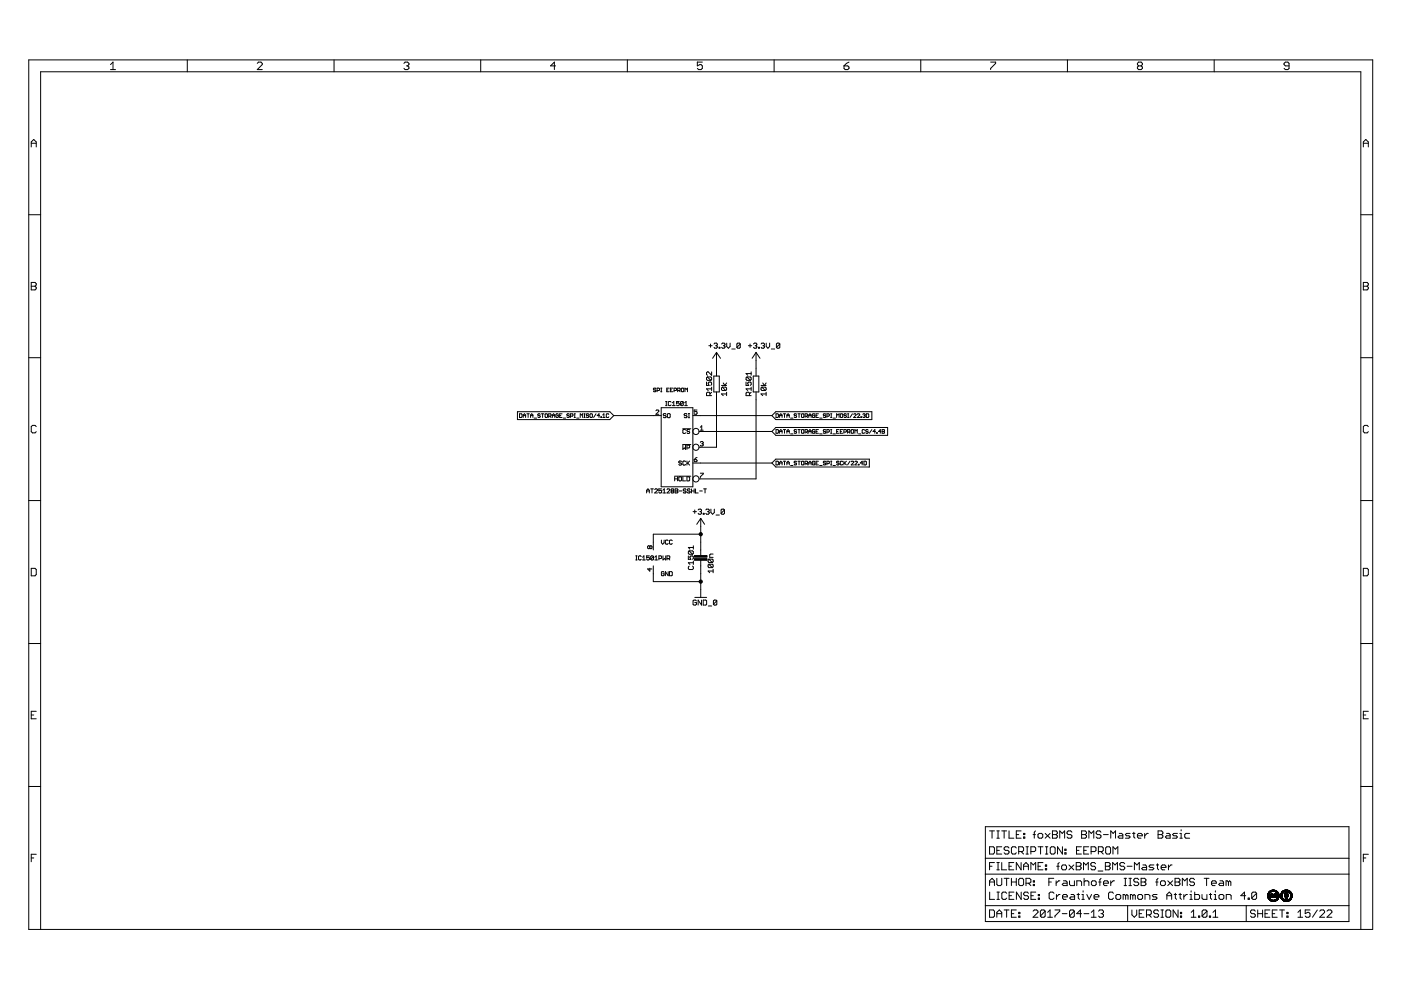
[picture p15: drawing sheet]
<svg xmlns="http://www.w3.org/2000/svg" width="297mm" height="210mm" viewBox="0 0 297 210" stroke-linecap="round" stroke-linejoin="round" font-family="sans-serif">
<g fill="none" stroke="#000" stroke-width=".21">
<path d="M6.1 12.7h284.9v184.4h-284.9zM23.4 13.7l.6-.5v1.6M23.4 14.8h1.1M39.7 12.7v2.5M54.5 13.4l.3-.2h.5l.3 .2v.3l-1.1 1.1h1.1M70.8 12.7v2.5M85.6 13.4l.3-.2h.5l.3 .2v.3l-.3 .3M86.2 14h.2M86.4 14l.3 .2v.3l-.3 .3h-.5l-.3-.3M101.9 12.7v2.5M117.8 14h-1.1l.8-.8v1.6M133 12.7v2.5"/>
<path d="M148.9 13.2h-1.1v.8l.6-.3h.2l.3 .3v.5l-.3 .3h-.5l-.3-.3M164.1 12.7v2.5M178.9 14h.8l.3 .2v.3l-.3 .3h-.5l-.3-.3zM180 13.2l-1.1 .8M195.2 12.7v2.5M210 13.2h1.1v.2l-1.1 1.1v.3M226.3 12.7v2.5M241.4 14l-.2-.3v-.3l.2-.2h.5l.3 .2v.3l-.3 .3M241.4 14l-.2 .2v.3l.2 .3h.5l.3-.3v-.3l-.3-.2M241.4 14h.5M257.4 12.7v2.5M273.3 14h-.8l-.3-.3v-.3l.3-.2h.5l.3 .2v1.1l-.3 .3h-.5l-.3-.3"/>
<path d="M6.6 31.2v-1.1l.6-.5 .5 .5v1.1M6.6 30.4h1.1M289.1 30.4h1M289.1 31.2v-1.1l.5-.5 .5 .5v1.1M6.1 45.5h2.5M6.6 59.9h.8l.3 .3v.2l-.3 .3 .3 .2v.3l-.3 .3h-.8zM288.5 45.5h2.5M289.1 59.9h.8l.2 .3v.2l-.2 .3 .2 .2v.3l-.2 .3h-.8zM6.1 75.8h2.5M6.6 60.7h.8M150 79.9l-.2 .2v.4l.2 .1h.7M150 79.9h.7l.2 .2-.2 .5"/>
<path d="M150 79.9l.7 .7M150.3 73.3h.7M150.6 72.9v.7M150.9 78.8v.8l-.7-.8-.4 .2v.4l.2 .2M151.3 79.7h1.2v3.4h-1.2zM151.4 72.9l.2-.2h.3l.2 .2-.2 .4M151.7 73.3h.2M151.9 73.3l.2 .2-.2 .3h-.3l-.2-.2M151.9 74.7v5M151.9 74.7l.9 1.3M151.9 74.7l-.8 1.3M152.5 73.6h.1v.2h-.1z"/>
<path d="M153 72.9l.2-.2h.3l.2 .2-.2 .4M153.4 73.3h.1M153.5 73.3l.2 .2-.2 .3h-.3l-.2-.2M154.1 72.7v.8l.3 .3 .4-.3v-.8M155.2 74h.7M157 72.9l-.2-.2h-.4l-.2 .2v.7M157 72.9v.7l-.2 .2h-.4l-.2-.2M157 72.9l-.8 .7M158.4 79.9l-.2 .2v.4l.2 .1h.7M158.4 79.9h.7l.2 .2-.2 .5M158.4 79.9l.7 .7M158.7 73.3h.7"/>
<path d="M159 72.9v.7M159.3 78.8v.8M159.3 79.2h-1.1l.3 .4M159.7 79.7h1.2v3.4h-1.2zM159.7 72.9l.2-.2h.4l.2 .2-.2 .4M160.1 73.3h.2M160.3 73.3l.2 .2-.2 .3h-.4l-.2-.2M160.3 74.7v5M160.3 74.7l.8 1.3M160.3 74.7l-.8 1.3M160.8 73.6h.2v.2h-.2zM161.4 72.9l.1-.2h.4l.2 .2-.2 .4"/>
<path d="M161.7 73.3h.2M161.9 73.3l.2 .2-.2 .3h-.4l-.1-.2M162.5 72.7v.8l.3 .3 .4-.3v-.8M163.5 74h.8M165.3 72.9l-.2-.2h-.3l-.2 .2v.7M165.3 72.9v.7l-.2 .2h-.3l-.2-.2M165.3 72.9l-.7 .7M288.5 75.8h2.5M289.1 60.7h.8M7.7 90.4l-.3-.2h-.5l-.3 .2v1.1l.3 .3h.5l.3-.3M109.7 87.3h19.6l.8 .8-.8 .9h-19.6zM110.2 87.7l.5 .2-.1 .6h-.4z"/>
<path d="M110.9 88.5v-.5l.3-.3 .2 .3v.5M110.9 88.1h.5M111.7 87.7h.5M112 87.7v.8M112.5 88.1h.5M112.5 88.5v-.5l.2-.3 .3 .3v.5M113.2 88.6h.6M114.5 87.9l-.1-.2-.4 .2 .2 .2 .3 .1-.1 .3-.4-.1M114.8 87.7h.5M115 87.7v.8M115.7 87.7l.4 .2-.1 .6-.4-.1zM116.3 88.2h.4l.1-.3-.5-.2v.8"/>
<path d="M116.6 88.2l.2 .3M117.1 88.1h.5M117.1 88.5v-.5l.3-.3 .2 .3v.5M118.4 87.9l-.1-.2-.4 .2 .1 .6 .4-.1v-.3h-.3M118.7 88.1h.2M119.2 87.7h-.5v.8h.5M119.4 88.6h.5M120.7 87.9l-.1-.2-.4 .2 .1 .2 .4 .1-.1 .3-.4-.1M121 88.2h.3l.2-.3-.5-.2v.8M121.7 88.5h.3M121.7 87.7h.3M121.9 87.7v.8"/>
<path d="M122.3 88.6h.5M123 88.5v-.8l.3 .3 .2-.3v.8M123.8 88.5h.3M123.8 87.7h.3M123.9 87.7v.8M124.8 87.9l-.1-.2-.4 .2 .1 .2 .4 .1-.1 .3-.4-.1M125.1 87.9l.1-.2 .4 .2-.1 .6-.4-.1zM126.4 87.7l-.5 .8M127.1 88.1h-.5l.4-.4v.8M127.4 88.4l.1 .1zM127.8 88.5h.5M127.8 88l.2-.3v.8"/>
<path d="M129.1 87.9l-.2-.2-.4 .2 .2 .6 .4-.1M130.1 88.1h10.1M139.1 87.1l.1-.2 .5 .2-.6 .7h.6M139.1 82.4l-.4-.1-.2 .2 .4 .2 .2 .2-.2 .2-.4-.2M139.3 82.8h.4l.1-.4-.5-.1v.8M140.1 82.3h.2M140.1 83.1h.2M140.2 86.4h6.7v16.8h-6.7zM140.2 82.3v.8M141.1 86h.3M141.1 85.1h.3M141.2 87.8l-.4-.1-.2 .3 .5 .1 .1 .3-.1 .2-.5-.2"/>
<path d="M141.3 85.1v.9M141.4 82.7h.2M141.6 87.7l.5 .1v.6l-.2 .2-.4-.2v-.6zM141.9 82.3h-.5v.8h.5M142.1 82.7h.3M142.3 85.3l-.2-.2-.4 .2v.6l.1 .1 .5-.1M142.6 85.4l.3-.3v.9M142.6 86h.6M142.7 82.3h-.6v.8h.6M142.9 82.8h.4l.1-.4-.5-.1v.8M143.7 82.8h.4l.1-.4-.5-.1v.8M144 82.8l.2 .3"/>
<path d="M144 85.1h-.6v.5l.3-.2 .3 .2-.1 .4-.5-.1M144.5 82.4l.1-.1 .4 .1-.2 .7-.3-.2zM144.5 97.9l-.1-.2-.5 .2 .2 .3 .4 .1-.1 .3-.5-.1M144.7 90.9h1.8M144.7 94.3h1.8M144.8 94.4v.9l.3-.3 .3 .3v-.9M144.9 85.3l-.2 .7-.4-.1M144.9 85.3l-.2-.2-.4 .2v.6M144.9 85.3l-.6 .6M145.2 85.4l.3-.3v.9M145.2 86h.5M145.2 83.1v-.8l.3 .2 .3-.2v.8"/>
<path d="M145.4 91.2l-.2-.2-.4 .2v.6l.1 .1 .5-.1M145.4 97.9l-.2-.2-.4 .2v.6l.1 .1 .5-.1M145.6 87.8l-.4-.1-.1 .3 .4 .1 .1 .3-.1 .2-.4-.2M145.6 95h.5l.1-.2-.1-.4h-.5v.9M145.6 97.7v.9M145.8 98.2l.4 .4M145.9 87.7h.3M145.9 88.6h.3M146.1 87.7v.9M146.2 91.2l-.4-.2-.2 .3 .5 .2 .1 .3-.1 .1-.5-.1M146.2 97.7l-.6 .6M146.9 98.2h16.8"/>
<path d="M146.9 88.1h16.8M147.2 97.5h.4l.2 .2-.5 .2zM147.8 86.9h-.6v.5l.3-.2 .3 .2-.2 .4-.4-.1M147.8 97l-.6 .5M148.2 91.5h15.5M148.5 93.8l.4-.2 .2 .2-.2 .3M148.5 90.6l.3-.3v.9M148.5 91.2h.6M148.8 94.1h.1M148.9 94.1l.2 .1-.2 .4-.4-.2M149.8 81v.7h.5l-.1-.3 .1-.4h.4l.2 .2-.2 .5M150.5 83.9v-.5l-.2-.2h-.3l-.2 .2v.5h1.1"/>
<path d="M150.9 82.4h-1.1l.4 .4M150.9 83.2l-.4 .3M150.9 82.1v.7M151.9 83.1v11.7h-3.7M153 81.7h1.1M153.2 82.1l-.2 .2v.3l.2 .2h.7M153.2 82.1h.7l.2 .2v.3l-.2 .2M153.2 82.1l.7 .7M153.3 81.2l.4 .5 .4-.5M154.1 83.5h-1.1l.3 .4M154.1 83.2v.7M158.2 81v.7h.5l-.2-.3 .2-.4h.4l.2 .2-.2 .5"/>
<path d="M158.9 83.9v-.5l-.2-.2h-.3l-.2 .2v.5h1.1M159.3 83.2l-.4 .3M159.3 82.4h-1.1l.3 .4M159.3 82.1v.7M160.3 83.1v18.4h-12.1M161.4 81.7h1M161.5 82.1h.7l.2 .2v.3l-.2 .2M161.5 82.1l-.1 .2v.3l.1 .2h.7M161.5 82.1l.7 .7M161.7 81.2l.4 .5 .3-.5M162.4 83.5h-1l.3 .4M162.4 83.2v.7"/>
<path d="M164.5 90.6h23.7v1.7h-23.7l-.8-.8zM164.5 97.3h19.8v1.7h-19.8l-.8-.8zM164.5 87.3h20.3v1.7h-20.3l-.8-.9zM164.5 87.7l.5 .2-.1 .6h-.4zM164.5 91.1l.5 .1-.1 .7h-.4zM164.5 97.8l.5 .1-.1 .7h-.4zM165.3 88.5v-.5l.2-.3 .3 .3v.5M165.3 91.9v-.5l.2-.3 .3 .3v.5M165.3 98.6v-.6l.2-.2 .3 .2v.6M165.3 91.5h.5M165.3 98.2h.5M165.3 88.1h.5"/>
<path d="M166.1 91.1h.5M166.1 97.8h.5M166.1 87.7h.5M166.3 87.7v.8M166.3 91.1v.8M166.3 97.8v.8M166.8 88.5v-.5l.3-.3 .2 .3v.5M166.8 91.5h.5M166.8 91.9v-.5l.3-.3 .2 .3v.5M166.8 98.6v-.6l.3-.2 .2 .2v.6M166.8 98.2h.5M166.8 88.1h.5"/>
<path d="M167.6 92h.5M167.6 98.7h.5M167.6 88.6h.5M168.9 87.9l-.1-.2-.4 .2 .1 .2 .4 .1-.1 .3-.4-.1M168.9 91.2l-.1-.1-.4 .1 .1 .3 .4 .1-.1 .3-.4-.2M168.9 97.9l-.1-.1-.4 .1 .1 .3 .4 .1-.1 .3-.4-.2M169.2 91.1h.5M169.2 97.8h.5M169.2 87.7h.5M169.4 87.7v.8M169.4 91.1v.8M169.4 97.8v.8"/>
<path d="M169.9 97.9l.2-.1 .3 .1-.1 .7-.4-.2zM169.9 87.9l.2-.2 .3 .2-.1 .6-.4-.1zM169.9 91.2l.2-.1 .3 .1-.1 .7-.4-.2zM170.7 91.6l.5-.1-.1-.4h-.4v.8M170.7 88.2h.4l.1-.3-.5-.2v.8M170.7 98.3h.4l.1-.4-.5-.1v.8M171 91.6l.2 .3M171 98.3l.2 .3M171 88.2l.2 .3M171.5 91.5h.5M171.5 88.5v-.5l.2-.3 .3 .3v.5M171.5 91.9v-.5l.2-.3 .3 .3v.5"/>
<path d="M171.5 98.6v-.6l.2-.2 .3 .2v.6M171.5 98.2h.5M171.5 88.1h.5M172.8 87.9l-.2-.2-.4 .2v.5l.4 .1 .2-.4h-.3M172.8 91.2l-.2-.1-.4 .1v.5l.4 .2 .2-.4h-.3M172.8 97.9l-.2-.1-.4 .1v.5l.4 .2 .2-.4h-.3M173 91.5h.3M173 98.2h.3M173 88.1h.3M173.5 91.1h-.5v.8h.5M173.5 87.7h-.5v.8h.5M173.5 97.8h-.5v.8h.5"/>
<path d="M173.8 92h.5M173.8 98.7h.5M173.8 88.6h.5M175.1 87.9l-.2-.2-.3 .2 .1 .2 .4 .1-.2 .3-.3-.1M175.1 91.2l-.2-.1-.3 .1 .1 .3 .4 .1-.2 .3-.3-.2M175.1 97.9l-.2-.1-.3 .1 .1 .3 .4 .1-.2 .3-.3-.2M175.3 98.3l.5-.1-.1-.4h-.4v.8M175.3 91.6l.5-.1-.1-.4h-.4v.8M175.3 88.2l.5-.1-.1-.4h-.4v.8M176.1 91.9h.3M176.1 91.1h.3M176.1 98.6h.3"/>
<path d="M176.1 97.8h.3M176.1 88.5h.3M176.1 87.7h.3M176.2 87.7v.8M176.2 91.1v.8M176.2 97.8v.8M176.6 92h.5M176.6 98.7h.5M176.6 88.6h.5M177.4 91.5h.3M177.4 88.5v-.8l.3 .3 .2-.3v.8M177.9 91.1h-.5v.8h.5"/>
<path d="M177.9 97.9l-.1-.1-.4 .1 .1 .3 .4 .1-.1 .3-.4-.2M178.2 91.5h.2M178.3 87.7l.4 .2-.2 .6-.3-.1zM178.7 91.1h-.5v.8h.5M178.7 97.9l-.2-.1-.3 .1v.5l.1 .2 .4-.2M178.9 91.6l.6-.1-.2-.4h-.4v.8M178.9 97.8v.8M179 98.2l.5 .4M179.5 87.9l-.2-.2-.4 .2 .1 .2 .5 .1-.2 .3-.4-.1M179.5 97.8l-.6 .5M179.7 91.6l.5-.1-.1-.4h-.4v.8M179.7 88.5h.3"/>
<path d="M179.7 87.7h.3M179.8 87.7v.8M180 91.6l.2 .3M180.2 97.8l-.5 .8M180.5 97.9l.1-.1 .4 .1-.5 .7h.5M180.6 91.1l.4 .1v.5l-.2 .2-.3-.2zM180.7 87.7l-.5 .8M181 87.9l.1-.2 .4 .2-.5 .6h.5M181.3 91.9v-.8l.2 .3 .3-.3v.8M181.3 97.9l.1-.1 .4 .1-.5 .7h.5M181.8 87.9l.1-.2 .4 .2-.5 .6h.5M182 92h.5"/>
<path d="M182 98.4l.1 .2zM182.5 88.4l.2 .1zM182.9 98.2h-.5l.4-.4v.8M182.9 87.9l.4-.2 .1 .2-.1 .2M183.2 97.8l.5 .1-.1 .7h-.4zM183.2 88.1h.1M183.3 91.2l-.1-.1-.4 .1v.5l.1 .2 .4-.2M183.3 88.1l.1 .1-.1 .3-.4-.1M183.7 87.7l.5 .2-.1 .6h-.4zM184.1 91.2l-.2-.1-.3 .1 .1 .3 .4 .1-.2 .3-.3-.2M184.8 91.1l-.5 .8M185.6 91.5h-.5l.4-.4v.8"/>
<path d="M185.9 91.7l.1 .2zM186.8 91.5h-.5l.3-.4v.8M187 91.1l.5 .1-.1 .7h-.4zM187 91.5h.4M290.1 90.4l-.2-.2h-.6l-.2 .2v1.1l.2 .3h.6l.2-.3M6.1 106.1h2.5M134.8 118.7h.3M134.8 117.9h.3M134.9 117.9v.8M136 118l-.2-.1-.4 .1v.6l.1 .1 .5-.1M136.2 118.7h.6M136.2 118.2l.3-.3v.8"/>
<path d="M137.1 104.5v-.6l.3-.2 .3 .2v.6M137.1 104.1h.6M137.7 117.9h-.6v.4l.3-.1 .3 .1-.2 .4-.4-.1M137.8 115.9l.1-.2 .3 .2v.3l-.1 .1-.3-.1M137.8 115.9v.3M137.8 115.9l-.2-.2-.3 .2 .2 .4 .3-.1M138 103.7h.5M138.2 103.7v.8M138.5 120v3.3h10.1M138.6 118v.6l-.2 .1-.4-.1M138.6 118l-.5-.1-.1 .1v.6M138.6 118l-.6 .6"/>
<path d="M138.8 103.8l.2-.1 .4 .1-.6 .7h.6M138.8 118.7h.6M138.8 118.2l.3-.3v.8M139.7 118.4l.6-.1-.2-.4h-.4v.8M140.2 114.5v.6l.3 .3 .3-.3v-.6M140.3 103.7h-.6v.4l.3-.2 .3 .2-.2 .4-.4-.1M140.5 104.5h.6M140.5 103.9l.3-.2v.8M140.6 117.9v.8l.2-.3 .3 .3v-.8M141.4 103.8l.2-.1 .4 .1-.6 .7h.6M141.4 118.4h.5l.1-.4-.1-.1h-.5v.8M141.7 114.6l-.2-.1-.4 .1v.6l.1 .2 .5-.2"/>
<path d="M141.7 118.4l.3 .3M142.4 104.1h.3M142.4 104.1l-.1-.2 .1-.2 .5 .1-.2 .3M142.4 104.1l-.1 .1 .1 .3 .5-.1-.2-.3M142.5 114.6l-.1-.1-.5 .1v.6l.2 .2 .4-.2M143 101h3.5M143 101.5h.6M143 101.1v.9M143.2 104.1h.4M143.2 103.7h.4l.1 .1-.1 .3 .1 .3-.1 .1h-.4zM143.6 101.1v.9M143.9 101.2l.2-.1 .4 .1-.1 .8-.5-.2z"/>
<path d="M144 104.1h.6M144.8 101.1v.9h.6M145.5 103.8l-.2-.1-.4 .1 .1 .3 .5 .1-.2 .3-.4-.1M145.6 101.1h.5l.1 .1v.6l-.1 .2h-.5zM145.9 117.9v.7h.6l-.2-.6 .5-.1 .2 .1-.2 .6M146.1 116.8l-.2 .2 .2 .5h.7M146.1 116.8h.7l.2 .2-.2 .5M146.1 116.8l.7 .7M146.3 103.8l-.1-.1-.5 .1 .2 .3 .4 .1-.1 .3-.5-.1M146.6 104.1h.6M146.6 103.7v.8M146.9 108.5h.8"/>
<path d="M147 115.7v.7M147 119v.7M147 119.3h-1.1l.4 .4M147 116.1h-1.1l.4 .3M147.2 103.7v.8M147.3 108.1v.7M147.5 103.7v.8h.5M148 108.1l.5-.2 .2 .2-.2 .4M148.3 104.1h.6M148.4 108.5h.1M148.5 100.3h.6l-.6 1M148.5 108.5l.2 .2-.2 .3h-.3l-.2-.2"/>
<path d="M148.6 109.9v7.9M148.6 118.8v7.9M148.6 109.9l.8 1.3M148.6 109.9l-.9 1.3M148.6 113.3h-10.1v3.3M149.1 108.8h.2v.2h-.2zM149.2 103.7h.6M149.5 103.7v.8M149.6 108.1l.2-.2h.4l.2 .2-.2 .4M150 108.5h.2M150.2 108.5l.2 .2-.2 .3h-.4l-.2-.2M150.3 118.6h.7l.2 .1-.2 .6"/>
<path d="M150.3 119.6h.7l.2 .2-.2 .6M150.3 119.6l-.2 .2 .2 .6h.7M150.3 118.6l-.2 .1 .2 .6h.7M150.3 119.6l.7 .8M150.3 118.6l.7 .7M150.7 107.9v.8l.4 .3 .3-.3v-.8M151.2 117.5h-.5l-.2 .1v.6h.7M151.8 109.2h.7M153.6 108.1l-.2-.2h-.3l-.2 .2v.7M153.6 108.1v.7l-.2 .2h-.3l-.2-.2M153.6 108.1l-.7 .7M288.5 106.1h2.5"/>
<path d="M6.1 136.4h2.5M6.6 120.5h.8l.3 .3v1l-.3 .3h-.8zM137.8 120.5v.6l-.5-.5h.9M140.8 121.3l-.1-.1-.5 .1 .2 .8 .4-.2v-.3h-.3M141.7 121.2v.9l-.6-.9v.9M141.9 121.2h.5l.1 .1v.6l-.1 .2h-.5zM146.1 120l-.2 .2 .2 .6h.7l.2-.2-.2-.6M147.3 126.7h2.5M147.7 127.4l-.2-.2-.6 .2v.7l.2 .2 .6-.2v-.3h-.4M148.7 127.2v1.1l-.7-1.1v1.1M149.1 127.2h.5l.2 .2v.7l-.2 .2h-.5zM150.2 128.5h.7"/>
<path d="M151.2 121.1h-1.1l.4 .3M151.2 120.7v.7M152 127.4l-.2-.2-.5 .2v.7M152 127.4v.7l-.2 .2-.5-.2M152 127.4l-.7 .7M288.5 136.4h2.5M289.1 120.5h.8l.2 .3v1l-.2 .3h-.8zM6.6 151.6h.6M7.7 150.8h-1.1v1.6h1.1M289.1 151.6h.5M290.1 150.8h-1v1.6h1M6.1 166.8h2.5"/>
<path d="M208.9 175.3h77.1v20.1h-77.1zM209.8 179.5h.8l.2 .3v1l-.2 .3h-.8zM209.8 176.2h1M210.3 176.2v1.5M211.3 176.2h.6M211.3 177.7h.6M211.6 176.2v1.5M212.4 179.5h-1.1v1.6h1.1M212.4 176.2h1M212.9 176.2v1.5M213.9 176.2v1.5h1M213.9 179.8l-.2-.3h-.6l-.2 .3v.2l.2 .3h.6l.2 .3v.2l-.2 .3h-.6l-.2-.3"/>
<path d="M215.5 179.8l-.3-.3h-.5l-.3 .3v1l.3 .3h.5l.3-.3M215.5 177h.5M216.5 176.2h-1v1.5h1M217 176.7h.3v.3h-.3zM217 177.5h.3v.2h-.3zM217.5 179.5h.5M217.8 179.5v1.6M219 177h.5M219.5 176.2l-.2 .2v1.3M220.1 177l.2-.3h.5l.3 .3v.5l-.3 .2h-.5l-.2-.2zM220.1 179.5h1M220.6 179.5v1.6"/>
<path d="M221.6 176.7l1 1M221.6 179.5h.6M221.9 179.5v1.6M222.6 176.7l-1 1M222.7 179.8l.2-.3h.5l.3 .3v1l-.3 .3h-.5l-.2-.3zM223.1 176.2h.8l.3 .2v.3l-.3 .3 .3 .2v.3l-.3 .2h-.8zM223.1 177h.8M224.7 177.7v-1.5l.5 .5 .5-.5v1.5M225.3 179.5v1.6l-1.1-1.6v1.6M227.3 176.4l-.3-.2h-.5l-.3 .2v.3l.3 .3h.5l.3 .2v.3l-.3 .2h-.5l-.3-.2M229.3 179.5h-1.1v1.6h1.1M229.3 176.2h.8l.3 .2v.3l-.3 .3 .3 .2v.3l-.3 .2h-.8z"/>
<path d="M229.3 177h.8M230.8 179.5h-1v1.6h1M230.9 177.7v-1.5l.5 .5 .5-.5v1.5M233.4 176.4l-.2-.2h-.5l-.3 .2v.3l.3 .3h.5l.2 .2v.3l-.2 .2h-.5l-.3-.2M234 177h1M234.4 179.8l.3-.3h.5l.3 .3v1l-.3 .3h-.5l-.3-.3zM235.5 177.7v-1.5l.5 .5 .5-.5v1.5M237.3 176.7h.5l.3 .3v.7h-.8l-.3-.2 .3-.3h.8M239.6 176.7h-.8l-.2 .3 .2 .2h.6l.2 .3-.2 .2h-.8M240.1 176.7h.5M240.4 176.4v1.1l.2 .2M241.2 177.2h1v-.2l-.3-.3h-.5l-.2 .3v.5l.2 .2h.5"/>
<path d="M242.7 176.7v1M243.5 176.7h-.3l-.5 .5M245.5 176.2h.8l.2 .2v.3l-.2 .3 .2 .2v.3l-.2 .2h-.8zM245.5 177h.8M247.3 176.7h.5l.3 .3v.7h-.8l-.2-.2 .2-.3h.8M249.6 176.7h-.7l-.3 .3 .3 .2h.5l.2 .3-.2 .2h-.8M250.1 177.7h.6M250.1 176.7h.3v1M250.4 175.9v.3M252.2 176.7h-.8l-.2 .3v.5l.2 .2h.8M288.5 166.8h2.5M6.6 181.9h.6"/>
<path d="M7.7 181.1h-1.1v1.6M8.6 197.1v-181.9h279.9v181.9M208.9 192h77.1M208.9 185.3h77.1M208.9 182h77.1M209.8 192.9h.8l.2 .3v1l-.2 .3h-.8zM209.8 187.8v-1l.5-.6 .5 .6v1M209.8 183.7h.5M209.8 187h1M209.8 189.1v1.6h1.1M210.8 182.9h-1v1.5M211.3 193.7h1.1"/>
<path d="M211.3 182.9h.6M211.3 184.4h.6M211.3 186.2v1.3l.3 .3h.5l.3-.3v-1.3M211.3 194.5v-1.1l.6-.5 .5 .5v1.1M211.3 180.3h.6M211.4 190.7h.5M211.4 189.1h.5M211.6 182.9v1.5M211.6 189.1v1.6M212.4 182.9v1.5h1M212.9 192.9h1M212.9 186.2h1"/>
<path d="M213.4 186.2v1.6M213.4 192.9v1.6M213.4 189.4l-.2-.3h-.5l-.3 .3v1l.3 .3h.5l.2-.3M213.9 183.7h.5M214 189.9h.5M214.4 193.7h.5M214.4 186.2v1.6M214.4 187h1.1M214.9 182.9h-1v1.5h1M215 189.1h-1v1.6h1M215.5 192.9h-1.1v1.6h1.1M215.5 186.2v1.6"/>
<path d="M216 180.6h.8l.2-.3v-.5l-.2-.3h-.8v1.6M216 193.4h.2v.3h-.2zM216 194.2h.2v.3h-.2zM216.2 186.2h.6l.2 .3v1l-.2 .3h-.6l-.2-.3v-1zM216.5 182.9v1.5l-1-1.5v1.5M216.5 180.6l.5 .5M216.5 189.1v1.6l-1-1.6v1.6M217 183.7h1M217 184.4v-1l.5-.5 .5 .5v1M217.5 187.3h.8l.3-.3v-.5l-.3-.3h-.8v1.6M217.5 181.1h.5M218 187.3l.6 .5"/>
<path d="M218.1 189.4l-.3-.3h-.5l-.3 .3v.3l.3 .2h.5l.3 .3v.2l-.3 .3h-.5l-.3-.3M218.6 180.6h.7l.3-.3v-.5l-.3-.3h-.7v1.6M218.6 184.4v-1.5l.5 .5 .5-.5v1.5M218.6 189.9h.5M219 193.2l.3-.3h.5l.3 .3v.2l-1.1 1.1h1.1M219.1 186.8h.2v.2h-.2zM219.1 187.5h.2v.3h-.2zM219.6 189.1h-1v1.6h1M220.1 183.7h.5M220.1 190.4h.3v.3h-.3zM220.1 189.7h.3v.2h-.3zM221.1 182.9h-1v1.5h1"/>
<path d="M221.6 193.2v1l-.3 .3h-.5l-.2-.3M221.6 193.2l-.3-.3h-.5l-.2 .3v1M221.6 193.2l-1 1M221.6 183.4h.3v.3h-.3zM221.6 184.2h.3v.2h-.3zM221.6 181.1h.6M222.1 194.5h1M222.1 193.4l.5-.5v1.6M222.4 187h.5M223.4 186.2h-1v1.6M223.5 189.4l-.3-.3h-.5l-.3 .3v1l.3 .3h.5l.3-.3M223.7 192.9h1v.3l-1 1v.3"/>
<path d="M223.9 186.8v1M224 189.7v1M224 183.7h.6M224.6 182.9l-.3 .2v1.3M224.7 186.8h-.2l-.6 .5M224.7 189.7h-.2l-.5 .5M225.2 193.7h1M225.3 190.2h1v-.3l-.3-.2h-.5l-.2 .2v.5l.2 .3h.5M225.3 183.4h.6l.2 .3v.5l-.2 .2h-.6l-.2-.2v-.5zM225.5 186.8h.5l.3 .2v.8h-.8l-.3-.3 .3-.2h.8M225.8 180.8h.2v.3h-.2zM225.8 180h.2v.3h-.2z"/>
<path d="M226.6 183.4l1.1 1M226.8 186.8v.7l.2 .3h.8v-1M227.1 189.7h.5l.2 .2v.8h-.7l-.3-.3 .3-.2h.7M227.7 183.4l-1.1 1M227.8 193.2l-.3-.3h-.5l-.2 .3v1M227.8 193.2v1l-.3 .3h-.5l-.2-.3M227.8 193.2l-1 1M228.2 182.9h.7l.3 .2v.3l-.3 .3 .3 .2v.3l-.3 .2h-.7zM228.2 183.7h.7M228.2 180.3h.6M228.3 187.8v-1h.8l.2 .2v.8M228.3 189.7h.6"/>
<path d="M228.6 189.4v1l.3 .3M229.3 193.7h-1l.8-.8v1.6M229.4 190.7h.5M229.4 189.7h.2v1M229.6 188.9v.2M229.7 184.4v-1.5l.5 .5 .5-.5v1.5M229.8 180.3h.5M229.8 193.7h1.1M229.8 187l.3-.2h.5l.3 .2v.8M229.8 186.2v1.6M230.4 189.7l.5 1 .5-1M231.3 180.6h.8l.3-.3v-.5l-.3-.3h-.8v1.6"/>
<path d="M231.4 194.5h1M231.4 193.4l.5-.5v1.6M231.4 187l.2-.2h.6l.2 .2v.5l-.2 .3h-.6l-.2-.3zM232 190.2h1v-.3l-.3-.2h-.5l-.2 .2v.5l.2 .3h.5M232.3 183.1l-.3-.2h-.5l-.2 .2v.3l.2 .3h.5l.3 .2v.3l-.3 .2h-.5l-.2-.2M232.8 184.7h1M232.9 180.6h.8l.2-.3v-.5l-.2-.3h-.8v1.6M232.9 193.2l.3-.3h.5l.3 .3v.2l-.3 .3M232.9 187h.5M233.4 180.6l.5 .5M233.4 193.7h.3M233.4 186.2l-.2 .3v1.3"/>
<path d="M233.7 193.7l.3 .3v.2l-.3 .3h-.5l-.3-.3M234 187.3h1v-.3l-.3-.2h-.5l-.2 .2v.5l.2 .3h.5M234.4 182.9h.7l.3 .2v.3l-.3 .3 .3 .2v.3l-.3 .2h-.7zM234.4 183.7h.7M235.5 186.8v1M235.9 184.4v-1.5l.5 .5 .5-.5v1.5M236 181.1v-1.6l.5 .5 .5-.5v1.6M236.1 189.4l-.3-.3h-.5l-.3 .3v1l.3 .3h.5l.3-.3M236.3 186.8h-.3l-.5 .5M236.6 189.9l.2-.2h.6l.2 .2v.5l-.2 .3h-.6l-.2-.3zM238.3 187.8h.5M238.3 186.2h.5"/>
<path d="M238.5 183.1l-.3-.2h-.5l-.3 .2v.3l.3 .3h.5l.3 .2v.3l-.3 .2h-.5l-.3-.2M238.6 186.2v1.6M238.7 189.9l-.3-.2h-.3v1M238.7 189.9v.8M238.7 189.9l.2-.2 .3 .2v.8M239 183.7h1M239.1 192v3.4M239.4 187.8h.5M239.4 186.2h.5M239.6 186.2v1.6M240 192.9v1.1l.5 .5 .5-.5v-1.1M240.2 189.9l-.3-.2h-.2v1"/>
<path d="M240.2 189.9v.8M240.2 189.9l.3-.2 .2 .2v.8M240.5 184.4v-1.5l.5 .5 .6-.5v1.5M241.2 189.9l.3-.2h.5l.3 .2v.5l-.3 .3h-.5l-.3-.3zM241.4 186.5l-.2-.3h-.6l-.2 .3v.3l.2 .2h.6l.2 .3v.2l-.2 .3h-.6l-.2-.3M241.5 193.7h.5M241.9 187h.8M241.9 186.2h.8l.3 .3v.3l-.3 .2 .3 .3v.2l-.3 .3h-.8zM242.3 183.4h.5l.3 .3v.7h-.8l-.2-.2 .2-.3h.8M242.5 192.9h-1v1.6h1M242.8 190.7v-1h.7l.3 .2v.8M243.1 194h.7l.3-.3v-.5l-.3-.3h-.7v1.6"/>
<path d="M243.6 194l.5 .5M244.6 183.4h-.7l-.3 .3 .3 .2h.5l.2 .3-.2 .2h-.8M245 187h.5M245.2 183.4h.5M245.3 189.7h-.7l-.3 .2 .3 .3h.5l.2 .2-.2 .3h-.8M245.4 183.1v1.1l.3 .2M245.5 186.2l-.2 .3v1.3M245.6 193.2l-.2-.3h-.5l-.3 .3v.2l.3 .3h.5l.2 .3v.2l-.2 .3h-.5l-.3-.3M246 187l.3-.2h.5l.3 .2v.5l-.3 .3h-.5l-.3-.3zM246.1 192.9h.6M246.1 194.5h.6M246.2 183.9h1v-.2l-.2-.3h-.6l-.2 .3v.5l.2 .2h.6"/>
<path d="M246.4 192.9v1.6M247.2 193.2l.2-.3h.5l.3 .3v1l-.3 .3h-.5l-.2-.3zM247.4 190.7v-1l.5-.6 .5 .6v1M247.4 189.9h1M247.6 186.8l1 1M247.7 183.4v1M248.5 183.4h-.3l-.5 .5M248.6 186.8l-1 1M248.9 189.7h.5M249.1 187h.8M249.1 186.2h.8l.3 .3v.3l-.3 .2 .3 .3v.2l-.3 .3h-.8zM249.2 189.4v1l.2 .3"/>
<path d="M249.8 192.9v1.6l-1.1-1.6v1.6M250 189.7h.5M250.2 189.4v1l.3 .3M250.3 193.4h.2v.3h-.2zM250.3 194.2h.2v.3h-.2zM250.7 187.8v-1.6l.5 .6 .5-.6v1.6M251 189.7v1M251.8 189.7h-.3l-.5 .5M252.3 190.7h.5M252.3 189.7h.2v1M252.5 188.9v.2M252.6 194.5h1"/>
<path d="M252.6 193.4l.5-.5v1.6M253.3 186.5l-.3-.3h-.5l-.3 .3v.3l.3 .2h.5l.3 .3v.2l-.3 .3h-.5l-.3-.3M253.3 189.1v1.6h.8l.2-.3v-.5l-.2-.2h-.8M254.1 194.2h.3v.3h-.3zM254.8 189.7v.7l.3 .3h.8v-1M255.3 186.2h1M255.8 186.2v1.6M255.9 193.2l-.2-.3h-.6l-.2 .3v1M255.9 193.2v1l-.2 .3h-.6l-.2-.3M255.9 193.2l-1 1M256.4 189.7h.5M256.4 194.2h.3v.3h-.3z"/>
<path d="M256.6 189.4v1l.3 .3M256.9 187.3h1v-.3l-.3-.2h-.5l-.2 .2v.5l.2 .3h.5M257.2 194.5h1M257.2 193.4l.5-.5v1.6M257.4 189.7h.3v1M257.4 190.7h.5M257.7 188.9v.2M258.4 189.9l.3-.2h.5l.3 .2v.5l-.3 .3h-.5l-.3-.3zM258.7 186.8h.5l.2 .2v.8h-.7l-.3-.3 .3-.2h.7M260 190.7v-1h.8l.2 .2v.8M260.5 187l-.3-.2h-.3v1M260.5 187v.8"/>
<path d="M260.5 187l.2-.2 .3 .2v.8M264.1 189.9h-1l.7-.8v1.6M264.2 192v3.4M264.6 190.4h.3v.3h-.3zM266.1 193.2l-.2-.3h-.5l-.3 .3v.2l.3 .3h.5l.2 .3v.2l-.2 .3h-.5l-.3-.3M266.4 189.4l-.2-.3h-.5l-.3 .3v1M266.4 189.4v1l-.2 .3h-.5l-.3-.3M266.4 189.4l-1 1M266.7 193.7h1M266.7 192.9v1.6M267.7 192.9v1.6M268.2 193.7h.5"/>
<path d="M268.8 189.9h.2M268.8 189.9v.1M268.8 190.2h.2M268.8 190.2l.1 .3M268.8 189.7v.1M268.8 190v.2M268.8 189.8v.1M268.8 190.1h.2M268.8 190h.2M268.8 189.8h.2M268.8 189.7h.2M268.8 190.2h.3"/>
<path d="M268.8 189.6h.2M268.8 189.6v.1M268.8 190.3h.3M268.8 189.5h.3M268.9 190.4h.2M268.9 190.3l.2 .1M268.9 189.5h.2M268.9 189.4h.2M268.9 190.4l.3 .1M268.9 190.5l.1 .1M268.9 189.4l-.1 .2M268.9 190.5h.3"/>
<path d="M268.9 190.5l.4 .1M269 190.6v.1M269 189.3l-.1 .1M269 190.6h.3M269 189.7v.5M269 190.6l.4 .1M269 189.6l-.2 .1M269 190.7l.6 .4h.7M269 189.2v.1M269 189.6v.1M269 190.2l.2 .3M269.1 190.7h.4"/>
<path d="M269.1 190.8h.4M269.2 189.4l-.2 .2M269.2 190.5l.2 .2M269.2 190.8h.5M269.2 189.4h-.3M269.2 189.3l-.3 .1M269.2 192.9h-1v1.6h1M269.2 190.9h1.5M269.3 189.3h-.3M269.3 190.9h1.4M269.3 189.9h.2M269.3 188.9h1.4"/>
<path d="M269.3 190h.2M269.3 189.8h.2M269.3 190v.1M269.3 189.8v.2M269.3 188.9l-.3 .3M269.3 189.2l-.3 .1M269.3 189.8h.1M269.3 190.1h.7M269.3 189.7h.7M269.3 190.1l.1 .1M269.3 189.7v.1M269.4 190.2h.5"/>
<path d="M269.4 189.2l-.2 .2M269.4 190.7l.4 .2M269.4 189.2h-.4M269.4 191h1.2M269.4 190.2l.2 .1M269.4 189.7h-.1M269.4 188.9h-.1M269.4 188.9h1.2M269.4 189.6h.5M269.5 189.1h-.4M269.5 191h1M269.5 190.3h.3"/>
<path d="M269.5 189.6h.4M269.5 188.8h1M269.5 190l.3 .1M269.5 189.8v.2M269.5 190l-.2 .1M269.5 189.8h-.2M269.6 189.5l-.2 .2M269.6 189.7l-.1 .1M269.6 188.8h.7M269.7 191.1h.6M269.7 189h-.5M269.7 189.7h.1"/>
<path d="M269.7 189.5v.1M269.7 188.7l-.3 .2M269.7 189.7h.6M269.7 193.7h.6M269.7 189.7l.1 .1M269.8 190.1h.5M269.8 189l-.4 .2M269.8 189.8h.1M269.8 190.1h.1M269.8 190h.1M269.8 190v.1M269.8 190l.1 .2"/>
<path d="M269.8 190.2l-.1 .1M269.9 190.2h-.1M269.9 189.6l.1 .1M269.9 189.7h-.5M269.9 188.7h.1M269.9 190.2h.1M270 188.7h.1M270 188.7v.2l-.8 .1M270 189.7l-.2 .1M270 190l.1 .2M270 189.9h.2M270 189.9l.3 .2"/>
<path d="M270 189.8v.2M270 188.9l.7 .1M270 189.8h.2v.2h-.2M270 190.1h.6M270 190.2h.6M270 189.7v.1M270.1 189.7h.5M270.1 190.2h.5M270.1 189.6h.5M270.1 190.2l.2 .1M270.1 189.6l-.1 .1M270.2 189l.2 .1"/>
<path d="M270.2 190.3h.3M270.2 189.6h.3M270.2 189.6h-.1M270.2 188.7l.7 .5M270.3 189.5l-.1 .1M270.3 189.7l-.3 .2M270.3 189h.5M270.4 189.7l.1 .1M270.4 189.5v.1M270.4 189.7h.2M270.4 189.1h.1M270.4 190.1h.3"/>
<path d="M270.4 189.1h.4M270.5 189.8h.1M270.5 190.3h-.1M270.5 189.1h.4M270.5 189.1l.1 .1M270.5 190h.1M270.5 190l-.2 .1M270.5 190l.2 .1M270.5 189.6l.2 .1M270.5 190.2v.1M270.6 189.2h.1M270.6 189.2h.3"/>
<path d="M270.6 190.2h-.1M270.6 189.7h-.6M270.6 189.2l.4 .1M270.6 190.1v.1M270.7 189.2l.1 .2M270.7 189.7l-.2 .1M270.7 190.1h-.1M270.7 189.3h.3M270.7 189.3l.3 .1M270.8 192.9h-1.1v1.6h1.1M270.8 190.5l-.6 .4M270.8 189.4l.1 .1"/>
<path d="M270.8 190.8h-.5M270.8 189.4h.3M270.8 190.8h-.4M270.8 189.5h.3M270.9 189.5v.1M270.9 189.5l.2 .1M270.9 190.7h-.4M270.9 190.2h.2M270.9 189.6h.2M270.9 189.6l.2 .1M270.9 189.2l.1 .1M270.9 190.7l-.6 .4"/>
<path d="M270.9 189.6v.1M270.9 189.7h.2M270.9 190.1l-.1 .4M270.9 189.7l.1 .3M270.9 190.6l-.3 .1M270.9 190.1h.2M270.9 189.8h.3M270.9 189.7l.3 .1M271 189.9h.2M271 190l-.1 .1M271 190h.2M271 189.8h.2"/>
<path d="M271 189.3v.1M271 190.6l-.1 .1M271 190.6h-.4M271 190.5l-.3 .1M271 189.4l.1 .2M271 190.5v.1M271 190.5h-.3M271.1 190.4l-.3 .1M271.1 190.4h-.3M271.1 190.3l-.3 .1M271.1 189.6v.1M271.1 190.3l-.1 .2"/>
<path d="M271.1 190.3h-.2M271.1 190.2h-.2M271.1 189.7l.1 .1M271.1 190.2v.1M271.2 189.8v.2M271.2 190l-.1 .2M271.2 190.1h-.3M271.3 192.9h1M271.5 189.9h.3M271.5 190.1h.3M271.5 190h.3M271.5 189.8h.3"/>
<path d="M271.5 190l.1 .2M271.5 189.8v.2M271.6 190.2h.2M271.6 189.7h.2M271.6 190.2v.1M271.6 189.7l-.1 .1M271.6 190.3h.2M271.6 190.3l.1 .2M271.6 189.6v.1M271.6 190.3l.3 .1M271.6 190.4h.3M271.7 190.4l.2 .1"/>
<path d="M271.7 190.5h.3M271.7 190.5v.1M271.7 189.4l-.1 .2M271.7 190.5l.3 .1M271.7 190.6l.2 .2M271.7 190.6h.4M271.7 189.3v.1M271.8 189.8v.2M271.8 190v.1M271.8 190.1l.1 .4M271.8 190.6l.3 .1M271.8 189.7l-.3 .1"/>
<path d="M271.8 189.7v.1M271.8 189.6l-.2 .1M271.8 189.2l-.1 .1M271.8 189.2h.3M271.8 189.6v.1M271.8 192.9v1.6M271.8 190.7h.4M271.8 189.6h-.2M271.8 189.5h-.2M271.9 189.5h-.3M271.9 190.8l.2 .1M271.9 190.8h.4"/>
<path d="M271.9 189.4l-.3 .1M271.9 190.8h.5M271.9 189.4h-.2M271.9 189.4l-.1 .2M271.9 190.5l.2 .1M272 189.3l-.3 .1M272 189.3l-.1 .1M272 190.9h1.5M272 189.3h-.3M272.1 190.6v.1M272.1 188.9h1.3M272.1 190.9h1.3"/>
<path d="M272.1 189.2l-.4 .1M272.1 190.9l.1 .1M272.1 188.9l-.3 .3M272.1 189.2l-.1 .1M272.1 190.7h.1M272.2 191h1.1M272.2 188.9h1.1M272.2 191l.2 .1M272.2 188.9h-.1M272.2 189.1h-.4M272.2 190.7l.3 .2M272.2 189.1l-.1 .1"/>
<path d="M272.2 191h1M272.2 188.8h1M272.3 189.1h-.4M272.3 189.1h-.1M272.4 188.8h.7M272.4 189.6h.6M272.4 189.9h.6M272.4 191.1h.6M272.4 189.6v.5h.6v-.5M272.4 190.1h.6M272.4 190h.6M272.4 189.8h.6"/>
<path d="M272.4 189.7h.6M272.4 189h-.5M272.5 188.7l-.3 .2M272.5 190.1v.6h.4v-.6M272.5 190.4h.4M272.5 190.2h.4M272.5 190.6h.4M272.5 190.5h.4M272.5 190.3h.4M272.5 189l-.2 .1M272.6 189.3h.3M272.6 189.3v.1"/>
<path d="M272.6 189.4h.1M272.6 189.4h.3M272.6 189.2l.3 .1M272.6 189.2v.1M272.6 189.4v.1M272.6 189.2h.3M272.7 188.7h.1M272.7 188.7h-.1M272.7 189h-.7M272.7 189h.8M272.7 188.7h.2M272.7 188.7v.3"/>
<path d="M272.8 193.4h.3v.3h-.3zM272.8 194.2h.3v.3h-.3zM272.9 189.2l-.3 .1M272.9 189.3h.1M272.9 189.4l-.3 .1M272.9 189.2v.1M272.9 189.3v.1M272.9 189.4h.1M272.9 189l.4 .2M273 188.7l.3 .2M273 189h.6M273.2 189.1h.4"/>
<path d="M273.3 189.1h.3M273.3 188.9h.1M273.3 189.2h.4M273.3 190.7l-.4 .2M273.3 189.2l.3 .2M273.4 189.2l.3 .1M273.4 188.9l.3 .3M273.5 189.3h.2M273.5 189.3h.3M273.5 190.8h-.5M273.5 189.4h.3M273.6 190.5l-.3 .2"/>
<path d="M273.6 189.4l.1 .3M273.6 189.4h.2M273.6 190.8h-.4M273.6 189.5h.3M273.6 190.3h.3M273.6 190.7h-.3M273.6 189.6h.3M273.6 190.3v.2M273.7 189.6h.2M273.7 190.2h.2M273.7 190.7a1.17 1.17 0 0 1-1.3 .4M273.7 189.2v.1"/>
<path d="M273.7 190.6l-.4 .1M273.7 190.1h.2M273.7 189.7h.2M273.7 190.1l-.1 .2M273.7 189.7v.1M273.7 189.9h.2M273.7 190h.2M273.7 189.8h.2M273.7 190v.1M273.7 189.8v.2M273.7 190.6h-.3M273.7 189.3l.1 .1"/>
<path d="M273.7 190.6v.1M273.8 190.5l-.3 .1M273.8 190.5h-.3M273.8 189.4l.1 .2M273.8 190.5l-.1 .1M273.8 190.4l-.2 .1M273.9 190.4h-.3M273.9 190.3h-.3M273.9 189.6v.1M273.9 190.3l-.1 .2M273.9 190.2h-.2M273.9 189.7v.1"/>
<path d="M273.9 190.2v.1M273.9 190.1h-.2M273.9 189.8v.2M273.9 190v.2M275.2 194.5h1M275.2 193.4l.5-.5v1.6M277.7 192.9h-1v.8l.8-.3 .2 .3v.5l-.2 .3h-.5l-.3-.3M279.3 192.9l-1 1.6M279.8 193.2l.3-.3h.5l.2 .3v.2l-1 1.1h1M281.3 193.2l.3-.3h.5l.3 .3v.2l-1.1 1.1h1.1M289.1 181.9h.5M290.1 181.1h-1v1.6"/>
<circle cx="147.6" cy="91.5" r=".66"/>
<circle cx="147.6" cy="94.8" r=".66"/>
<circle cx="147.6" cy="101.5" r=".66"/>
</g>
<path d="M147.2 117.8h2.7v.3h-2.7zM147.2 118.4h2.7v.4h-2.7z" fill="#000" stroke="#000" stroke-width=".21"/>
<g fill="#000" stroke="#000" stroke-width=".21">
<circle cx="148.6" cy="113.3" r=".34"/>
<circle cx="148.6" cy="123.3" r=".34"/>
</g>
</svg>
